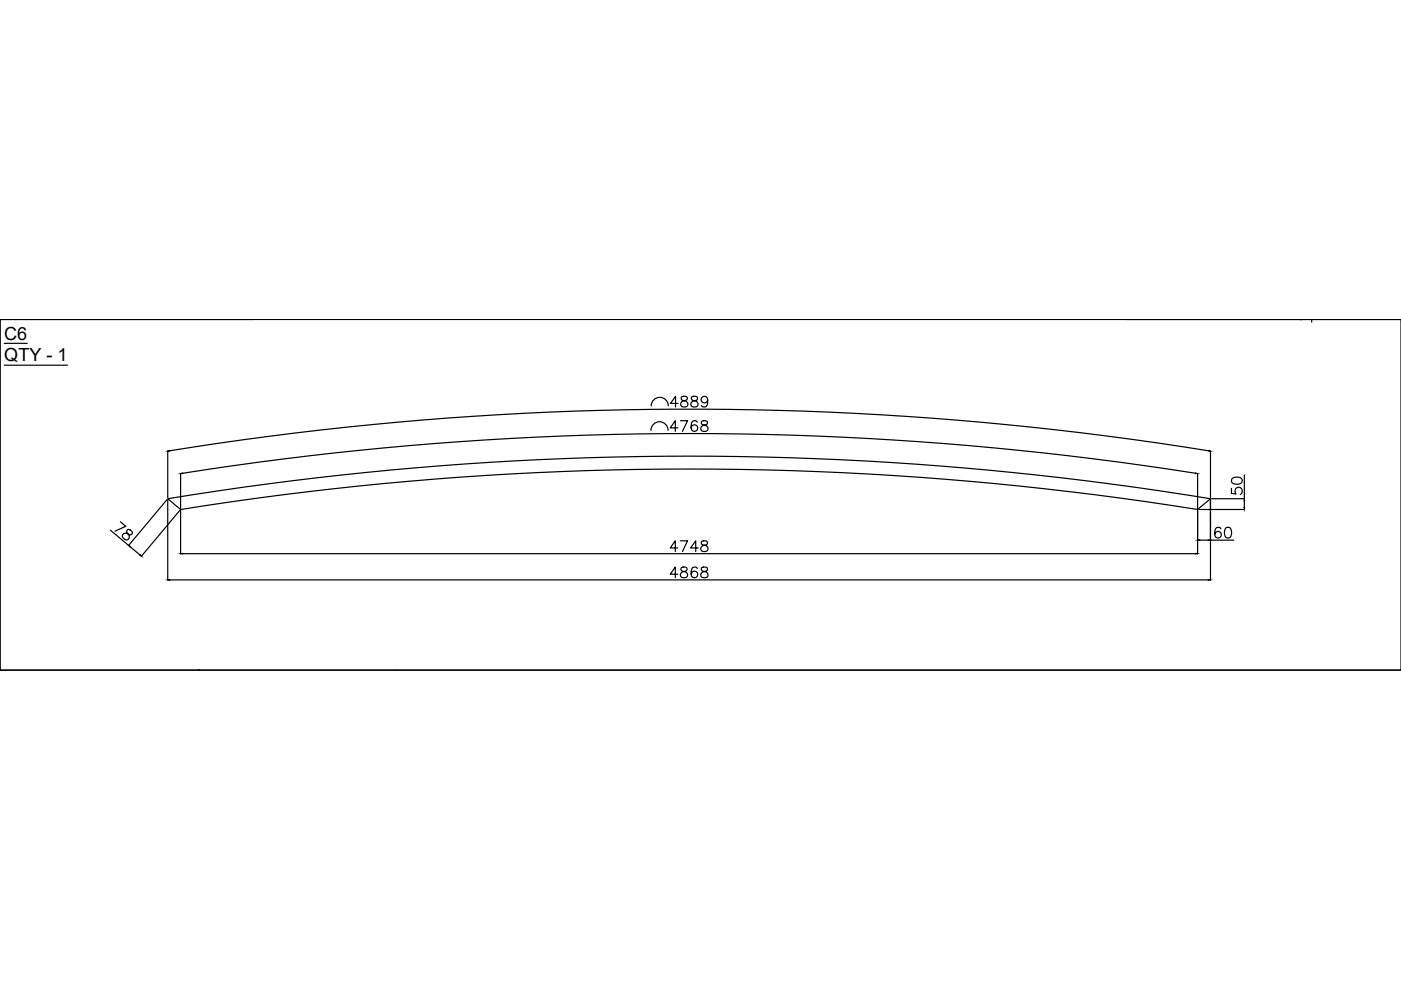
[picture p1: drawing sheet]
<svg xmlns="http://www.w3.org/2000/svg" width="297mm" height="210mm" viewBox="0 0 297 210" stroke-linecap="round" stroke-linejoin="round" font-family="sans-serif">
<defs><g id="words">
<g font-size="3.8">
<text x=".9" y="72">C6</text>
<text x=".9" y="76.6">QTY - 1</text>
<text x=".2" y="145">SP14</text>
<text x="26.4" y="145.5">QTY - 1 SP15</text>
</g>
</g></defs>
<!-- layer: 0 -->
<g fill="none" stroke="#000" stroke-width=".25">
<path d="M.1 67.7h296.9v74.4h-296.9zM.1 67.7h53.6M.9 72.8h4.9M.9 77.4h13.4M25.9 67.7h.1M53.7 67.7h.1M238.8 67.7h58.2M275.8 67.7v.1M278.1 67.7v.6M280.9 67.7h.1M35.6 95.6v9.9M36 95.6a691.4 691.4 0 0 1 220.2 0"/>
<path d="M138 91.2a1.82 1.82 0 0 1 1.8-1.8 1.82 1.82 0 0 1 1.8 1.8M138.1 86.1a1.82 1.82 0 0 1 1.8-1.9 1.82 1.82 0 0 1 1.8 1.9M143.7 90.7h-1.6l1.1-1.5v2.3M143.8 85.5h-1.6l1-1.5v2.3M144.3 89.2h1.5l-1.1 2.3M144.5 84.1a.46 .46 0 0 0 .2 .8 .95 .95 0 0 1 1.1 1 .75 .75 0 0 1-.9 .4 .75 .75 0 0 1-.5-1l.2-.2 .8-.2a.46 .46 0 0 0 .2-.8zM146.7 84.1a.45 .45 0 0 0 .2 .8 .95 .95 0 0 1 1.1 1 .75 .75 0 0 1-1 .4 .75 .75 0 0 1-.4-1l1-.4a.45 .45 0 0 0 .2-.8zM147.8 89.5a.68 .68 0 0 0-.9-.2 1.74 1.74 0 0 0 0 2.1 .71 .71 0 0 0 1-.4 .71 .71 0 0 0-.5-.9 .71 .71 0 0 0-.9 .6M148.8 89.3a.46 .46 0 0 0 .2 .8 .92 .92 0 0 1 1.1 .9 .76 .76 0 0 1-1 .5 .76 .76 0 0 1-.4-1l1-.4a.46 .46 0 0 0 .2-.8zM150 84.8a.71 .71 0 0 1-.9 .6 .71 .71 0 0 1-.3-1.1 .71 .71 0 0 1 1.1 0 2.05 2.05 0 0 1-.2 1.9 .68 .68 0 0 1-1-.2M256.6 95.6v9.9M23.4 112.4l3.9 3.2"/>
<path d="M25.5 110.6l1.2 1-2.3 1M27 112.3l-.2 .4 .1 .2a.84 .84 0 0 1 .5 .8 .84 .84 0 0 1-.5 .8 .81 .81 0 0 1-.8-.4 .81 .81 0 0 1 .1-.9 1.3 1.3 0 0 1 1.5 .2l.3-.3a.76 .76 0 0 0-1-.8zM27.6 115.9l2.1 1.7M35.4 105.9l-8.2 9.8M35.6 105.7a681.2 681.2 0 0 1 221 0l-2.7 2.3a681.4 681.4 0 0 0-215.6 0zM35.6 106v17M38.1 108.2l-8.1 9.8M38.3 100.4v7.4M38.3 108.2v9.2M38.7 100.3a688.3 688.3 0 0 1 214.8 0M38.7 117.4h214.8M143.7 116.2h-1.6l1.1-1.5v2.2"/>
<path d="M144.3 114.7h1.5l-1.1 2.2M148 116.2h-1.6l1.1-1.5v2.2M148.8 114.8a.46 .46 0 0 0 .2 .7 .84 .84 0 0 1 .9 .3 .84 .84 0 0 1 .1 .9 .81 .81 0 0 1-.9 .2 .81 .81 0 0 1-.5-.7 1.32 1.32 0 0 1 1.3-.8l.1-.4a.85 .85 0 0 0-1.2-.2zM253.9 100.4v7.4M253.9 108.2v9.2M254.1 108h9.8M254.4 114.5h1.8M256.6 106v17M256.6 114.5h5M256.9 105.7h7M258.8 112.1a.65 .65 0 0 0-.6-.3 .65 .65 0 0 0-.5 .4 1.3 1.3 0 0 0 .5 1.9 .71 .71 0 0 0 .8-.7 .71 .71 0 0 0-.7-.7 .71 .71 0 0 0-.8 .6M259.9 111.9a.74 .74 0 0 1 1.1 .3 1.82 1.82 0 0 1-.2 1.8 .74 .74 0 0 1-1.1-.4 1.91 1.91 0 0 1 .2-1.7z"/>
<path d="M261.1 103.5v1.1l1 .1a.81 .81 0 0 1 0-1.2 .81 .81 0 0 1 1.2 .2 .81 .81 0 0 1-.4 1.1M261.2 101.5a1.74 1.74 0 0 1 2.1 0 .72 .72 0 0 1-.4 1.1 1.92 1.92 0 0 1-1.7-.2zM263.8 100.7v5M263.8 106.2v1.4M36 123h220.2M143.7 121.7h-1.6l1.1-1.5v2.3M144.5 120.3a.47 .47 0 0 0 .2 .8 .92 .92 0 0 1 1.1 1 .79 .79 0 0 1-.9 .4 .79 .79 0 0 1-.6-.8 1.04 1.04 0 0 1 1-.6 .47 .47 0 0 0 .3-.8zM147.8 120.5a.68 .68 0 0 0-.9-.2 1.74 1.74 0 0 0 0 2.1 .71 .71 0 0 0 1-.3 .71 .71 0 0 0-.5-1 .71 .71 0 0 0-.9 .6M148.8 120.3a.46 .46 0 0 0 .2 .8 .92 .92 0 0 1 1.1 1 .76 .76 0 0 1-1 .4 .76 .76 0 0 1-.4-1l1-.4a.46 .46 0 0 0 .2-.8zM.1 142.1h296.9"/>
</g>
<g fill="#000" stroke="#000" stroke-width=".21">
<path d="M35.6 95.6l.4-.1v.1zM256.2 95.5l.4 .1h-.4zM27.3 115.6l.4 .3-.1 .1zM29.7 117.6l.3 .3-.4-.2zM38.3 117.4l.4-.1v.2zM38.3 100.4l.4-.1 .1 .1zM253.5 117.3l.4 .1-.4 .1zM253.5 100.3l.4 .1h-.4zM253.9 114.5h.5v.1zM256.2 114.5h.4l-.4 .1zM263.7 107.6h.2l-.1 .4zM263.8 105.7l.1 .5h-.2z"/>
<path d="M35.6 123l.4-.1v.1zM256.2 122.9l.4 .1h-.4z"/>
<circle cx=".1" cy="142.1" r=".1"/>
<circle cx="42.1" cy="142.1" r=".11"/>
</g>
<use href="#words"/>
</svg>
